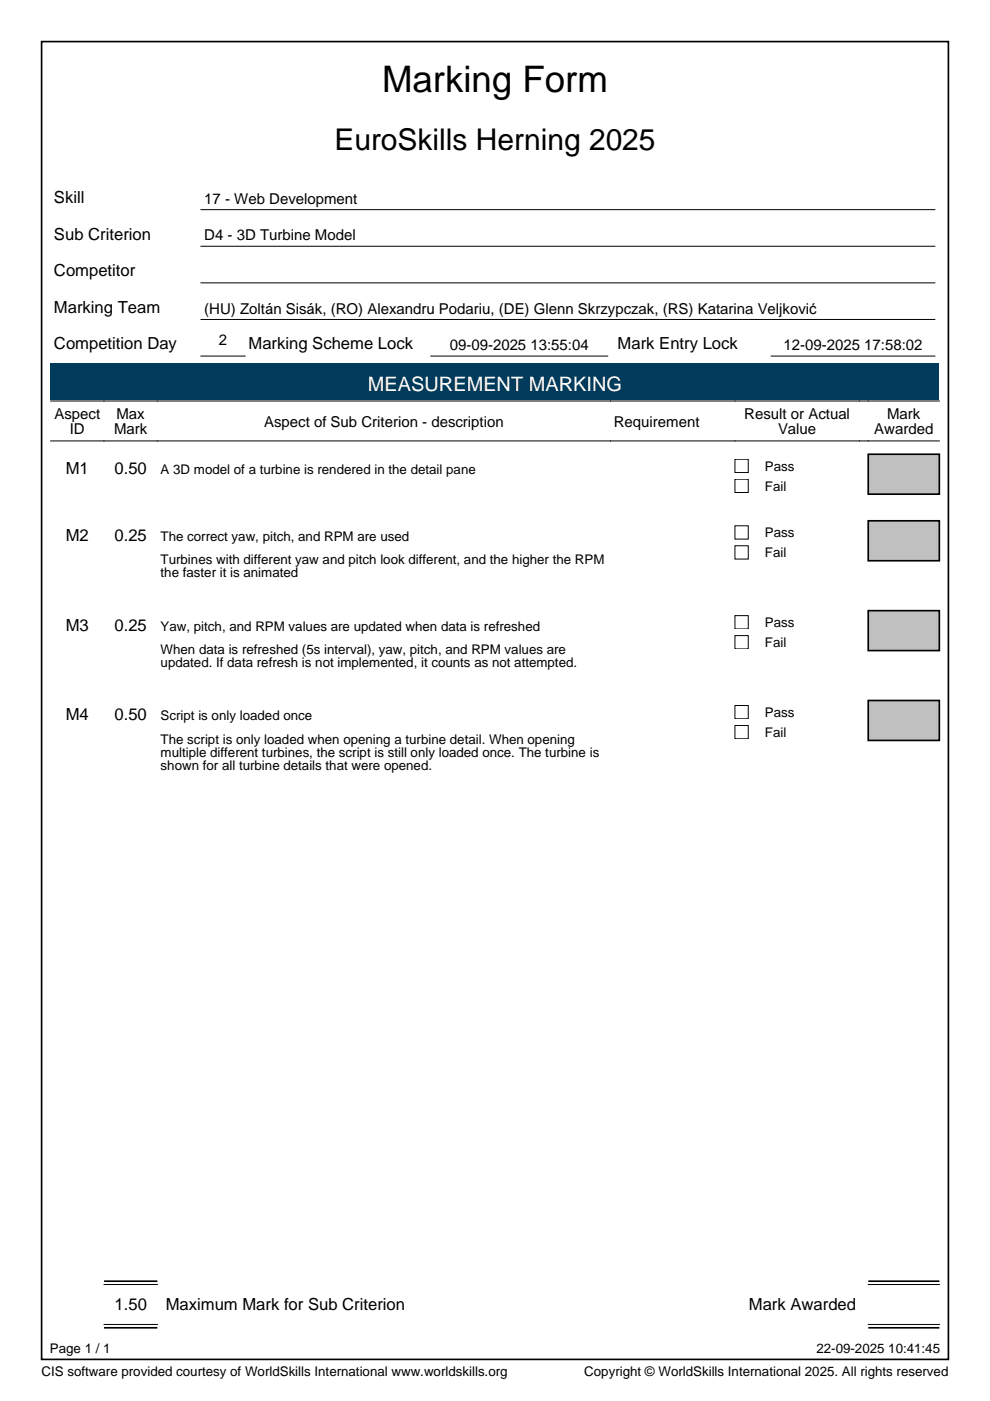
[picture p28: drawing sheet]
<svg xmlns="http://www.w3.org/2000/svg" width="210mm" height="297mm" viewBox="0 0 210 297" stroke-linecap="round" stroke-linejoin="round" font-family="sans-serif">
<defs><g id="words">
<text font-size="7.8" x="81" y="19.4">Marking Form</text>
<text font-size="6.3" x="70.9" y="31.7">EuroSkills Herning 2025</text>
<text font-size="4.2" fill="#fff" x="78" y="82.9">MEASUREMENT MARKING</text>
<g font-size="3.5">
<text x="11.4" y="43">Skill</text>
<text x="11.4" y="50.8">Sub Criterion</text>
<text x="11.4" y="58.6">Competitor</text>
<text x="11.4" y="66.3">Marking Team</text>
<text x="11.4" y="74.1">Competition Day</text>
<text x="52.7" y="74.1">Marking Scheme Lock</text>
<text x="131" y="74.1">Mark Entry Lock</text>
<text x="13.9" y="100.5">M1</text>
<text x="24.3" y="100.5">0.50</text>
<text x="13.9" y="114.7">M2</text>
<text x="24.3" y="114.7">0.25</text>
<text x="13.9" y="133.7">M3</text>
<text x="24.3" y="133.7">0.25</text>
<text x="13.9" y="152.8">M4</text>
<text x="24.3" y="152.8">0.50</text>
<text x="24.3" y="277.8">1.50</text>
<text x="35.1" y="277.8">Maximum Mark for Sub Criterion</text>
<text x="158.8" y="277.8">Mark Awarded</text>
</g>
<g font-size="3.2">
<text x="43.3" y="43.2">17 - Web Development</text>
<text x="43.3" y="51">D4 - 3D Turbine Model</text>
<text x="43.3" y="66.5">(HU) Zoltán Sisák, (RO) Alexandru Podariu, (DE) Glenn Skrzypczak, (RS) Katarina Veljković</text>
<text x="46.4" y="73.2">2</text>
<text x="95.4" y="74.3">09-09-2025 13:55:04</text>
<text x="166.1" y="74.3">12-09-2025 17:58:02</text>
<text x="11.5" y="88.9">Aspect</text>
<text x="24.7" y="88.9">Max</text>
<text x="157.8" y="88.9">Result or Actual</text>
<text x="188.1" y="88.9">Mark</text>
<text x="14.8" y="92.1">ID</text>
<text x="24.2" y="92.1">Mark</text>
<text x="56" y="90.5">Aspect of Sub Criterion - description</text>
<text x="130.2" y="90.5">Requirement</text>
<text x="165" y="92.1">Value</text>
<text x="185.4" y="92.1">Awarded</text>
</g>
<g font-size="2.8">
<text x="34.1" y="100.5">A 3D model of a turbine is rendered in the detail pane</text>
<text x="162.2" y="99.8">Pass</text>
<text x="162.2" y="104.1">Fail</text>
<text x="162.2" y="113.9">Pass</text>
<text x="34.1" y="114.7">The correct yaw, pitch, and RPM are used</text>
<text x="34.1" y="119.6">Turbines with different yaw and pitch look different, and the higher the RPM</text>
<text x="162.2" y="118.2">Fail</text>
<text x="34.1" y="122.4">the faster it is animated</text>
<text x="34.1" y="133.7">Yaw, pitch, and RPM values are updated when data is refreshed</text>
<text x="162.2" y="133">Pass</text>
<text x="162.2" y="137.2">Fail</text>
<text x="34.1" y="138.6">When data is refreshed (5s interval), yaw, pitch, and RPM values are</text>
<text x="34.1" y="141.5">updated. If data refresh is not implemented, it counts as not attempted.</text>
<text x="34.1" y="152.8">Script is only loaded once</text>
<text x="162.2" y="152">Pass</text>
<text x="34.1" y="157.7">The script is only loaded when opening a turbine detail. When opening</text>
<text x="34.1" y="160.5">multiple different turbines, the script is still only loaded once. The turbine is</text>
<text x="162.2" y="156.3">Fail</text>
<text x="34.1" y="163.3">shown for all turbine details that were opened.</text>
<text x="10.6" y="286.8">Page 1 / 1</text>
<text x="173.1" y="286.8">22-09-2025 10:41:45</text>
<text x="8.8" y="291.7">CIS software provided courtesy of WorldSkills International www.worldskills.org</text>
<text x="123.9" y="291.7">Copyright © WorldSkills International 2025. All rights reserved</text>
</g>
</g></defs>
<path d="M10.7 76.9h188.5v7.8h-188.5z" fill="#003b5c"/>
<g fill="#c0c0c0">
<path d="M184.1 96.3h15.1v8.5h-15.1z"/>
<path d="M184.1 110.4h15.1v8.5h-15.1z"/>
<path d="M184.1 129.5h15.1v8.4h-15.1z"/>
<path d="M184.1 148.5h15.1v8.5h-15.1z"/>
</g>
<g fill="none" stroke="#000" stroke-width=".21">
<path d="M42.6 44.4h155.6M42.6 52.2h155.6M42.6 60h155.6M42.6 67.7h155.6M42.6 75.5h9.4M91.3 75.5h37.5M163.5 75.5h34.7M10.7 93.5h188.5M10.7 85h188.5M155.8 97.4h2.8v2.8h-2.8zM155.8 101.6h2.8v2.8h-2.8zM155.8 111.5h2.8v2.8h-2.8z"/>
<path d="M155.8 115.7h2.8v2.8h-2.8zM155.8 130.5h2.8v2.8h-2.8zM155.8 134.8h2.8v2.8h-2.8zM155.8 149.6h2.8v2.8h-2.8zM155.8 153.8h2.8v2.8h-2.8zM22.1 272.3h11.3M184.1 272.3h15.1M22.1 280.8h11.3M184.1 280.8h15.1"/>
</g>
<path d="M8.8 8.8h192.3v279.4h-192.3zM184.1 96.3h15.1v8.5h-15.1zM184.1 110.4h15.1v8.5h-15.1zM184.1 129.5h15.1v8.4h-15.1zM184.1 148.5h15.1v8.5h-15.1zM22.1 271.6h11.3M184.1 271.6h15.1M22.1 281.5h11.3M184.1 281.5h15.1" fill="none" stroke="#000" stroke-width=".35"/>
<use href="#words"/>
</svg>
